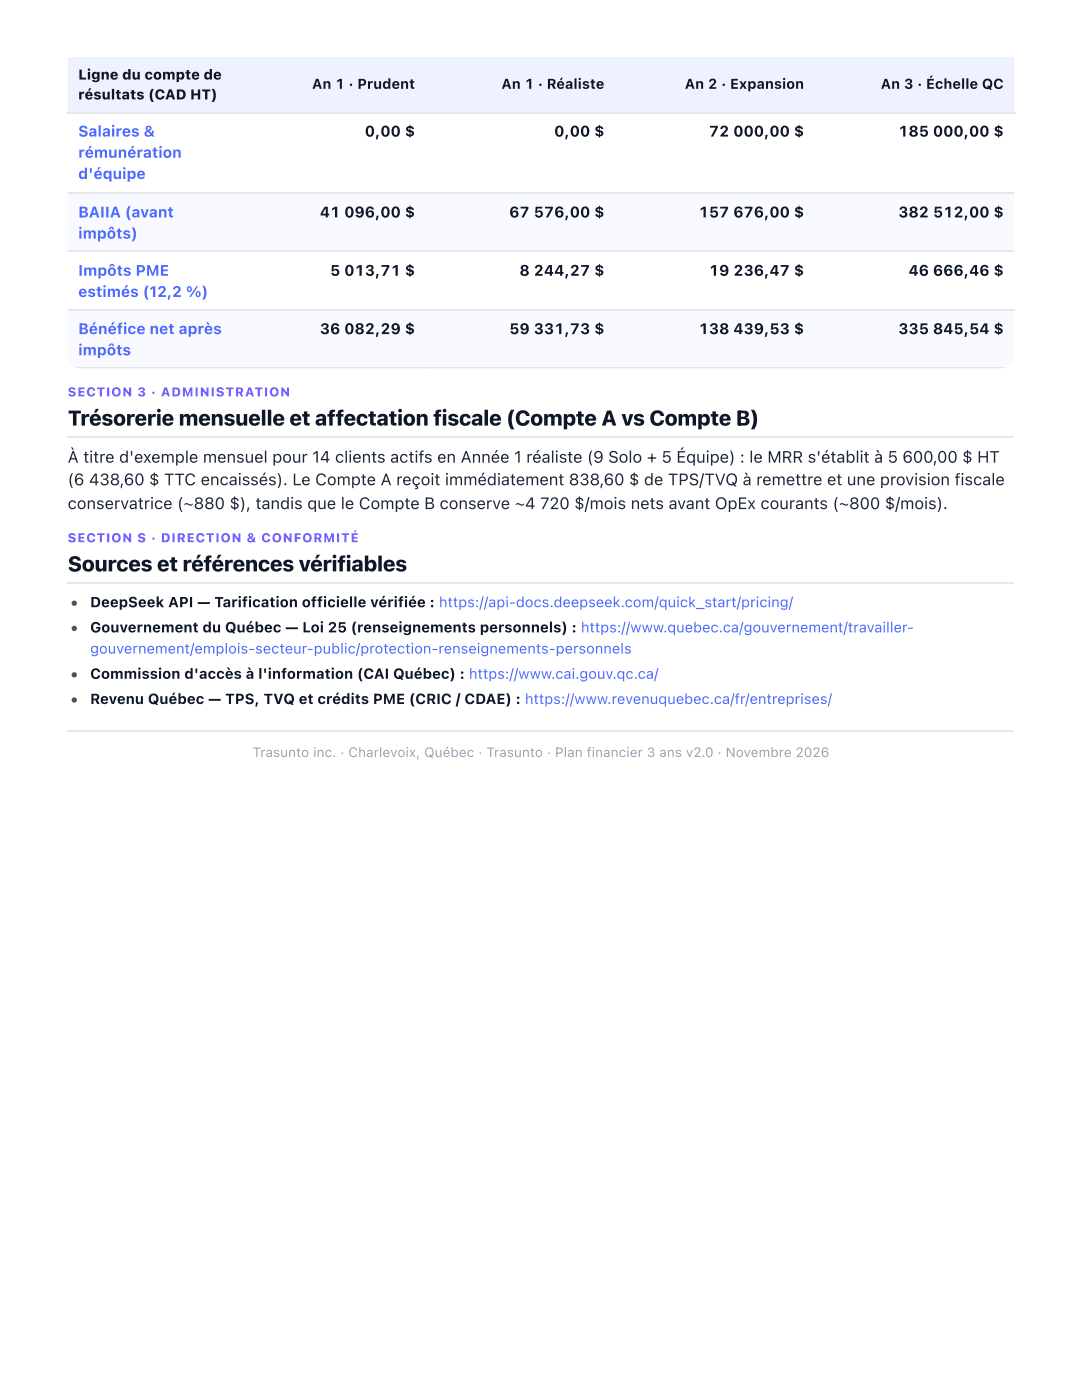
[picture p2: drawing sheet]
<svg xmlns="http://www.w3.org/2000/svg" width="216mm" height="279mm" viewBox="0 0 216 279" stroke-linecap="round" stroke-linejoin="round" font-family="sans-serif">
<defs><g id="words">
<g font-size="4.2" fill="#101828">
<text x="13.5" y="84.9">Trésorerie mensuelle et affectation fiscale (Compte A vs Compte B)</text>
<text x="13.5" y="114">Sources et références vérifiables</text>
</g>
<g font-size="3.3" fill="#1d2939">
<text x="13.5" y="92.3">À titre d'exemple mensuel pour 14 clients actifs en Année 1 réaliste (9 Solo + 5 Équipe) : le MRR s'établit à 5</text>
<text x="180.1" y="92.3">600,00 $ HT</text>
<text x="13.5" y="96.8">(6</text>
<text x="13.5" y="101.6">conservatrice (~880 $), tandis que le Compte B conserve ~4</text>
<text x="17.7" y="96.8">438,60 $ TTC encaissés). Le Compte A reçoit immédiatement 838,60 $ de TPS/TVQ à remettre et une provision fiscale</text>
<text x="107.8" y="101.6">720 $/mois nets avant OpEx courants (~800 $/mois).</text>
</g>
<g font-size="3" fill="#4d6bfe">
<text x="15.6" y="27.3">Salaires &amp;</text>
<text x="15.6" y="31.5">rémunération</text>
<text x="15.6" y="35.7">d'équipe</text>
<text x="15.6" y="43.4">BAIIA (avant</text>
<text x="15.6" y="47.6">impôts)</text>
<text x="15.6" y="55">Impôts PME</text>
<text x="15.6" y="59.3">estimés (12,2 %)</text>
<text x="15.6" y="66.7">Bénéfice net après</text>
<text x="15.6" y="70.9">impôts</text>
</g>
<g font-size="3" fill="#101828">
<text x="72.8" y="27.3">0,00 $</text>
<text x="110.6" y="27.3">0,00 $</text>
<text x="141.4" y="27.3">72</text>
<text x="146.3" y="27.3">000,00 $</text>
<text x="179.2" y="27.3">185</text>
<text x="186.2" y="27.3">000,00 $</text>
<text x="63.8" y="43.4">41</text>
<text x="68.7" y="43.4">096,00 $</text>
<text x="101.6" y="43.4">67</text>
<text x="106.5" y="43.4">576,00 $</text>
<text x="139.4" y="43.4">157</text>
<text x="146.3" y="43.4">676,00 $</text>
<text x="179.2" y="43.4">382</text>
<text x="186.2" y="43.4">512,00 $</text>
<text x="65.9" y="55">5</text>
<text x="68.7" y="55">013,71 $</text>
<text x="103.7" y="55">8</text>
<text x="106.5" y="55">244,27 $</text>
<text x="141.4" y="55">19</text>
<text x="146.3" y="55">236,47 $</text>
<text x="181.3" y="55">46</text>
<text x="186.2" y="55">666,46 $</text>
<text x="63.8" y="66.7">36</text>
<text x="68.7" y="66.7">082,29 $</text>
<text x="101.6" y="66.7">59</text>
<text x="106.5" y="66.7">331,73 $</text>
<text x="139.4" y="66.7">138</text>
<text x="146.3" y="66.7">439,53 $</text>
<text x="179.2" y="66.7">335</text>
<text x="186.2" y="66.7">845,54 $</text>
</g>
<g font-size="2.9" fill="#101828">
<text x="18" y="121.2">DeepSeek API — Tarification officielle vérifiée : https://api-docs.deepseek.com/quick_start/pricing/</text>
<text x="18" y="126.2">Gouvernement du Québec — Loi 25 (renseignements personnels) : https://www.quebec.ca/gouvernement/travailler-</text>
<text x="18" y="135.5">Commission d'accès à l'information (CAI Québec) : https://www.cai.gouv.qc.ca/</text>
<text x="18" y="140.5">Revenu Québec — TPS, TVQ et crédits PME (CRIC / CDAE) : https://www.revenuquebec.ca/fr/entreprises/</text>
</g>
<text font-size="2.9" fill="#4d6bfe" x="18" y="130.4">gouvernement/emplois-secteur-public/protection-renseignements-personnels</text>
<g font-size="2.8" fill="#101828">
<text x="15.6" y="15.9">Ligne du compte de</text>
<text x="62.3" y="17.7">An 1 · Prudent</text>
<text x="100" y="17.7">An 1 · Réaliste</text>
<text x="136.6" y="17.7">An 2 · Expansion</text>
<text x="175.7" y="17.7">An 3 · Échelle QC</text>
<text x="15.6" y="19.8">résultats (CAD HT)</text>
</g>
<text font-size="2.7" fill="#98a2b3" x="50.4" y="151.1">Trasunto inc. · Charlevoix, Québec · Trasunto · Plan financier 3 ans v2.0 · Novembre 2026</text>
<g font-size="2.5" fill="#7c5cff">
<text x="13.5" y="79.1">SECTION 3 · ADMINISTRATION</text>
<text x="13.5" y="108.2">SECTION S · DIRECTION &amp; CONFORMITÉ</text>
</g>
</g></defs>
<g fill="#eef2ff">
<path d="M13.5 11.4h33.6v11.1h-33.6z"/>
<path d="M47.1 11.4h37.8v11.1h-37.8z"/>
<path d="M84.9 11.4h37.9v11.1h-37.9z"/>
<path d="M122.8 11.4h39.7v11.1h-39.7z"/>
<path d="M162.5 11.4h39.9v11.1h-39.9z"/>
</g>
<g fill="#f9faff">
<path d="M13.5 38.6h33.6v11.7h-33.6z"/>
<path d="M47.1 38.6h37.8v11.7h-37.8z"/>
<path d="M84.9 38.6h37.9v11.7h-37.9z"/>
<path d="M122.8 38.6h39.7v11.7h-39.7z"/>
<path d="M162.5 38.6h39.9v11.7h-39.9z"/>
<path d="M13.5 61.9h33.6v11.7h-33.6z"/>
<path d="M47.1 61.9h37.8v11.7h-37.8z"/>
<path d="M84.9 61.9h37.9v11.7h-37.9z"/>
<path d="M122.8 61.9h39.7v11.7h-39.7z"/>
<path d="M162.5 61.9h39.9v11.7h-39.9z"/>
</g>
<path d="M13.5 22.6h188.9" fill="none" stroke="#4d6bfe" stroke-width=".26"/>
<path d="M13.5 22.6h188.9M13.5 38.5h188.9M13.5 50.1h188.9M13.5 61.8h188.9M13.5 73.4h188.9M13.5 87.2h188.9M13.5 116.3h188.9M13.5 145.9h188.9" fill="none" stroke="#e5e7eb" stroke-width=".26"/>
<g fill="#475467">
<circle cx="14.8" cy="120.4" r=".53"/>
<circle cx="14.8" cy="125.4" r=".53"/>
<circle cx="14.8" cy="134.7" r=".53"/>
<circle cx="14.8" cy="139.7" r=".53"/>
</g>
<use href="#words"/>
</svg>
